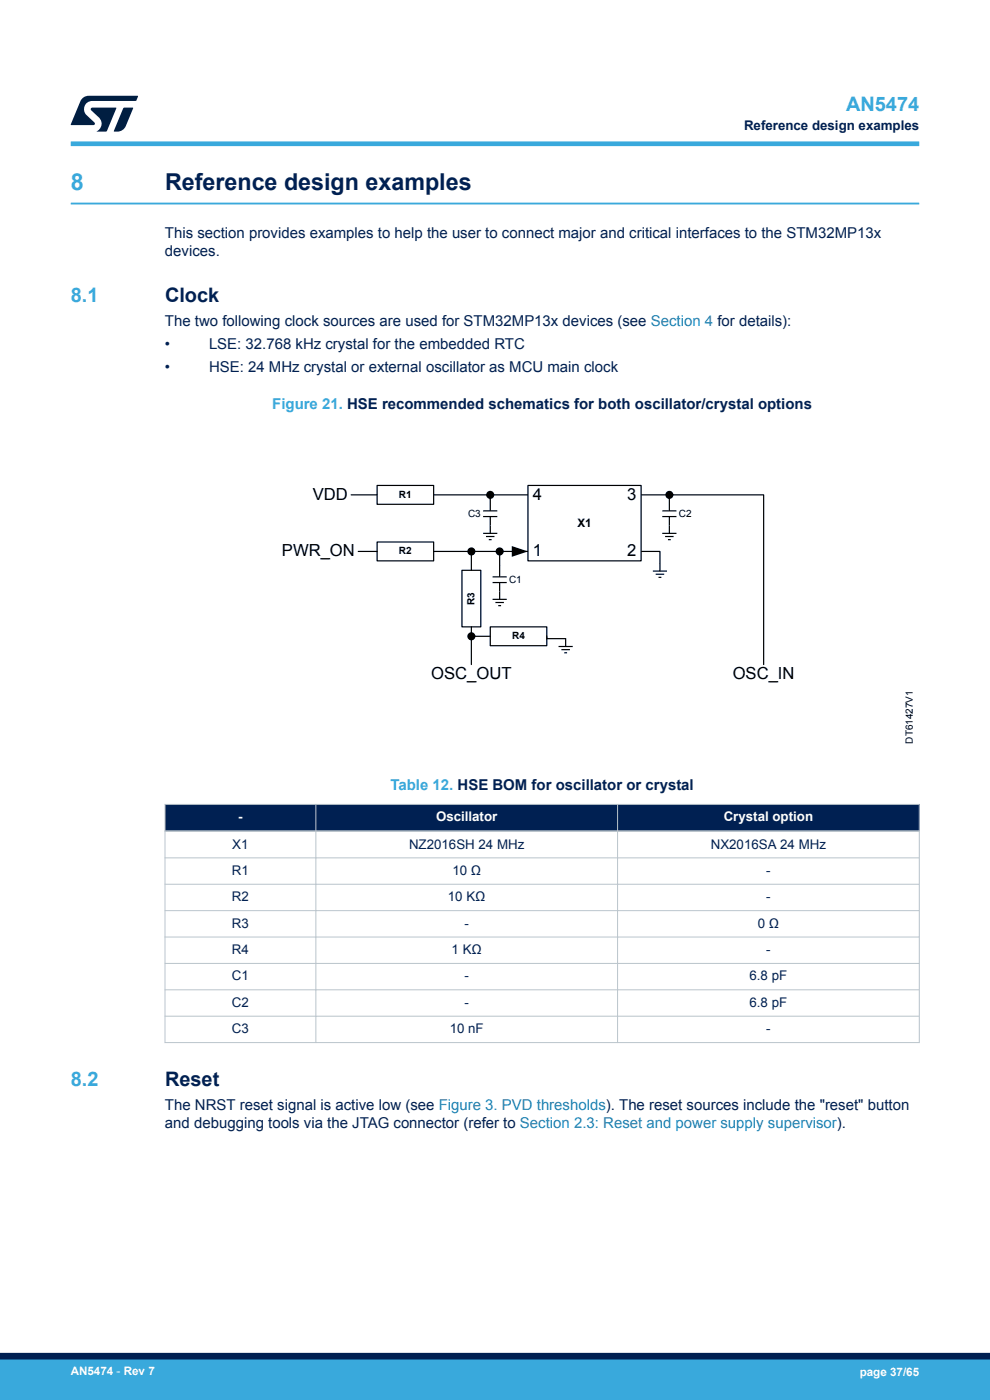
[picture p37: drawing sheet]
<svg xmlns="http://www.w3.org/2000/svg" width="210mm" height="297mm" viewBox="0 0 210 297" stroke-linecap="round" stroke-linejoin="round" font-family="sans-serif">
<defs><g id="words">
<text font-size="4.9" fill="#39a9dc" x="15" y="40.4">8</text>
<text font-size="4.9" fill="#002052" x="35" y="40.4">Reference design examples</text>
<g font-size="4.2" fill="#39a9dc">
<text x="179.5" y="23.5">AN5474</text>
<text x="15" y="64.1">8.1</text>
<text x="15" y="230.4">8.2</text>
</g>
<g font-size="4.2" fill="#002052">
<text x="35" y="64.1">Clock</text>
<text x="35" y="230.4">Reset</text>
</g>
<g font-size="3.5">
<text x="66.3" y="106">VDD</text>
<text x="113" y="106">4</text>
<text x="133" y="106">3</text>
<text x="59.8" y="118">PWR_ON</text>
<text x="113" y="118">1</text>
<text x="133" y="118">2</text>
<text x="91.5" y="144">OSC_OUT</text>
<text x="155.4" y="144">OSC_IN</text>
</g>
<g font-size="3.2" fill="#002052">
<text x="35" y="50.5">This section provides examples to help the user to connect major and critical interfaces to the STM32MP13x</text>
<text x="35" y="54.3">devices.</text>
<text x="35" y="69.1">The two following clock sources are used for STM32MP13x devices (see Section 4 for details):</text>
<text x="35" y="74.1">•</text>
<text x="44.3" y="74.1">LSE: 32.768 kHz crystal for the embedded RTC</text>
<text x="35" y="78.9">•</text>
<text x="44.3" y="78.9">HSE: 24 MHz crystal or external oscillator as MCU main clock</text>
<text x="35" y="235.5">The NRST reset signal is active low (see Figure 3. PVD thresholds). The reset sources include the &quot;reset&quot; button</text>
<text x="35" y="239.3">and debugging tools via the JTAG connector (refer to Section 2.3: Reset and power supply supervisor).</text>
</g>
<g font-size="3.2" fill="#39a9dc">
<text x="57.7" y="86.8">Figure 21. HSE recommended schematics for both oscillator/crystal options</text>
<text x="82.8" y="167.7">Table 12. HSE BOM for oscillator or crystal</text>
</g>
<g font-size="2.8" fill="#002052">
<text x="157.8" y="27.5">Reference design examples</text>
<text x="49.2" y="185.6">R1</text>
<text x="49.3" y="180">X1</text>
<text x="86.8" y="180">NZ2016SH 24 MHz</text>
<text x="96" y="185.6">10 Ω</text>
<text x="150.8" y="180">NX2016SA 24 MHz</text>
<text x="162.5" y="185.6">-</text>
<text x="49.2" y="191.2">R2</text>
<text x="95" y="191.2">10 KΩ</text>
<text x="162.5" y="191.2">-</text>
<text x="49.2" y="196.8">R3</text>
<text x="98.5" y="196.8">-</text>
<text x="160.7" y="196.8">0 Ω</text>
<text x="49.2" y="202.4">R4</text>
<text x="95.8" y="202.4">1 KΩ</text>
<text x="162.5" y="202.4">-</text>
<text x="49.2" y="208">C1</text>
<text x="98.5" y="208">-</text>
<text x="159" y="208">6.8 pF</text>
<text x="49.2" y="213.6">C2</text>
<text x="98.5" y="213.6">-</text>
<text x="159" y="213.6">6.8 pF</text>
<text x="49.2" y="219.2">C3</text>
<text x="95.4" y="219.2">10 nF</text>
<text x="162.5" y="219.2">-</text>
</g>
<g font-size="2.8" fill="#fff">
<text x="50.5" y="174.3">-</text>
<text x="92.5" y="174.3">Oscillator</text>
<text x="153.5" y="174.3">Crystal option</text>
</g>
<text font-size="2.5" x="122.5" y="111.7">X1</text>
<g font-size="2.5" fill="#fff">
<text x="15" y="291.6">AN5474 - Rev 7</text>
<text x="182.4" y="291.9">page 37/65</text>
</g>
<g font-size="2.1">
<text x="84.6" y="105.6">R1</text>
<text x="99.3" y="109.6">C3</text>
<text x="144" y="109.6">C2</text>
<text x="84.6" y="117.6">R2</text>
<text x="108" y="123.6">C1</text>
<text x="100.6" y="128.3" transform="rotate(-90 100.6 128.3)">R3</text>
<text x="108.6" y="135.6">R4</text>
<text x="193.6" y="157.7" transform="rotate(-90 193.6 157.7)">DT61427V1</text>
</g>
</g></defs>
<path d="M15 43.2h180" fill="none" stroke="#39a9dc" stroke-width=".4"/>
<path d="M80 103h12v4h-12z" fill-rule="evenodd" fill="#fff" stroke="#000" stroke-width=".25"/>
<g fill="none" stroke="#000" stroke-width=".25">
<path d="M74.5 105h5.5M92 105h20M102.5 113.2h3M102.5 108.4h3M102.5 109.6h3M103.1 113.8h1.8M103.7 114.5h.6M104 109.6v3.6M104 105v3.4M136 105h6v3.4M136 117h4v4.2M140.5 113.2h3"/>
<path d="M140.5 108.4h3M140.5 109.6h3M141.1 113.8h1.8M141.7 114.5h.6M142 109.6v1.9M142 111.5v1.7M142 105h20v36M138.5 121.2h3M139.1 121.8h1.8M139.7 122.5h.6"/>
</g>
<g fill="#000">
<circle cx="104" cy="105" r=".86"/>
<circle cx="142" cy="105" r=".86"/>
</g>
<path d="M98 121h4v12h-4z" fill-rule="evenodd" fill="#fff" stroke="#000" stroke-width=".25"/>
<path d="M112 117h-12v4M100 133v8" fill="none" stroke="#000" stroke-width=".25"/>
<path d="M108.6 115.8l3.4 1.2-3.4 1.1z" fill="#000"/>
<path d="M80 115h12v4h-12z" fill-rule="evenodd" fill="#fff" stroke="#000" stroke-width=".25"/>
<path d="M76 117h4M92 117h8M106 117v5.4M104.5 127.2h3M104.5 122.4h3M104.5 123.6h3M105.1 127.8h1.8M105.7 128.5h.6M106 123.6v3.6" fill="none" stroke="#000" stroke-width=".25"/>
<g fill="#000">
<circle cx="100" cy="117" r=".86"/>
<circle cx="106" cy="117" r=".86"/>
</g>
<path d="M104 133h12v4h-12z" fill-rule="evenodd" fill="#fff" stroke="#000" stroke-width=".25"/>
<path d="M100 135h4M116 135v.5h4v1.7M118.5 137.2h3M119.1 137.8h1.8M119.7 138.5h.6" fill="none" stroke="#000" stroke-width=".25"/>
<circle cx="100" cy="135" r=".86" fill="#000"/>
<path d="M112 103h24v16h-24z" fill-rule="evenodd" fill="#fff" stroke="#000" stroke-width=".25"/>
<g fill="#002052">
<path d="M35 170.7h160v5.6h-160z" fill-rule="evenodd"/>
<path d="M35 170.7h160v5.6h-160z" fill-rule="evenodd"/>
</g>
<g fill="none" stroke="#b9c4ca" stroke-width=".21">
<path d="M34.9 170.7h160.2M35 170.5v50.8M67 170.5v50.8M131 170.5v50.8M195 170.5v50.8M34.9 182h160.2M34.9 187.6h160.2M34.9 193.2h160.2M34.9 198.8h160.2M34.9 204.4h160.2M34.9 210h160.2M34.9 215.6h160.2"/>
<path d="M34.9 221.2h160.2"/>
</g>
<path d="M34.9 176.3h160.2" fill="none" stroke="#b9c4ca" stroke-width=".35"/>
<path d="M15 30.5h180" fill="none" stroke="#39a9dc" stroke-width="1"/>
<g fill="#001e41">
<path d="M17.6 20.8l1.2-.5 10.5 .1-.5 1h-9.2a1.74 1.74 0 0 0-1.6 1 1.74 1.74 0 0 0 .3 2l1.7 1.6 .1 .2-.1 .3h-5l2.1-5z"/>
<path d="M26.2 22.9h2.1l-1.6 3.9a1.92 1.92 0 0 1-1.8 1.1h-.7l-.1-.1z"/>
<path d="M19.4 22.9l5.2-.1 .1 .1-2.1 5h-2.1a1.85 1.85 0 0 0 .5-2.9l-1.6-1.6-.2-.2z"/>
</g>
<g fill="#39a9dc">
<path d="M0 288.4h210v8.6h-210z" fill-rule="evenodd"/>
<path d="M-.1 288.4h210.2v4.4h-210.2z" fill-rule="evenodd"/>
</g>
<path d="M0 287.7h210" fill="none" stroke="#002052" stroke-width="1.4"/>
<use href="#words"/>
</svg>
